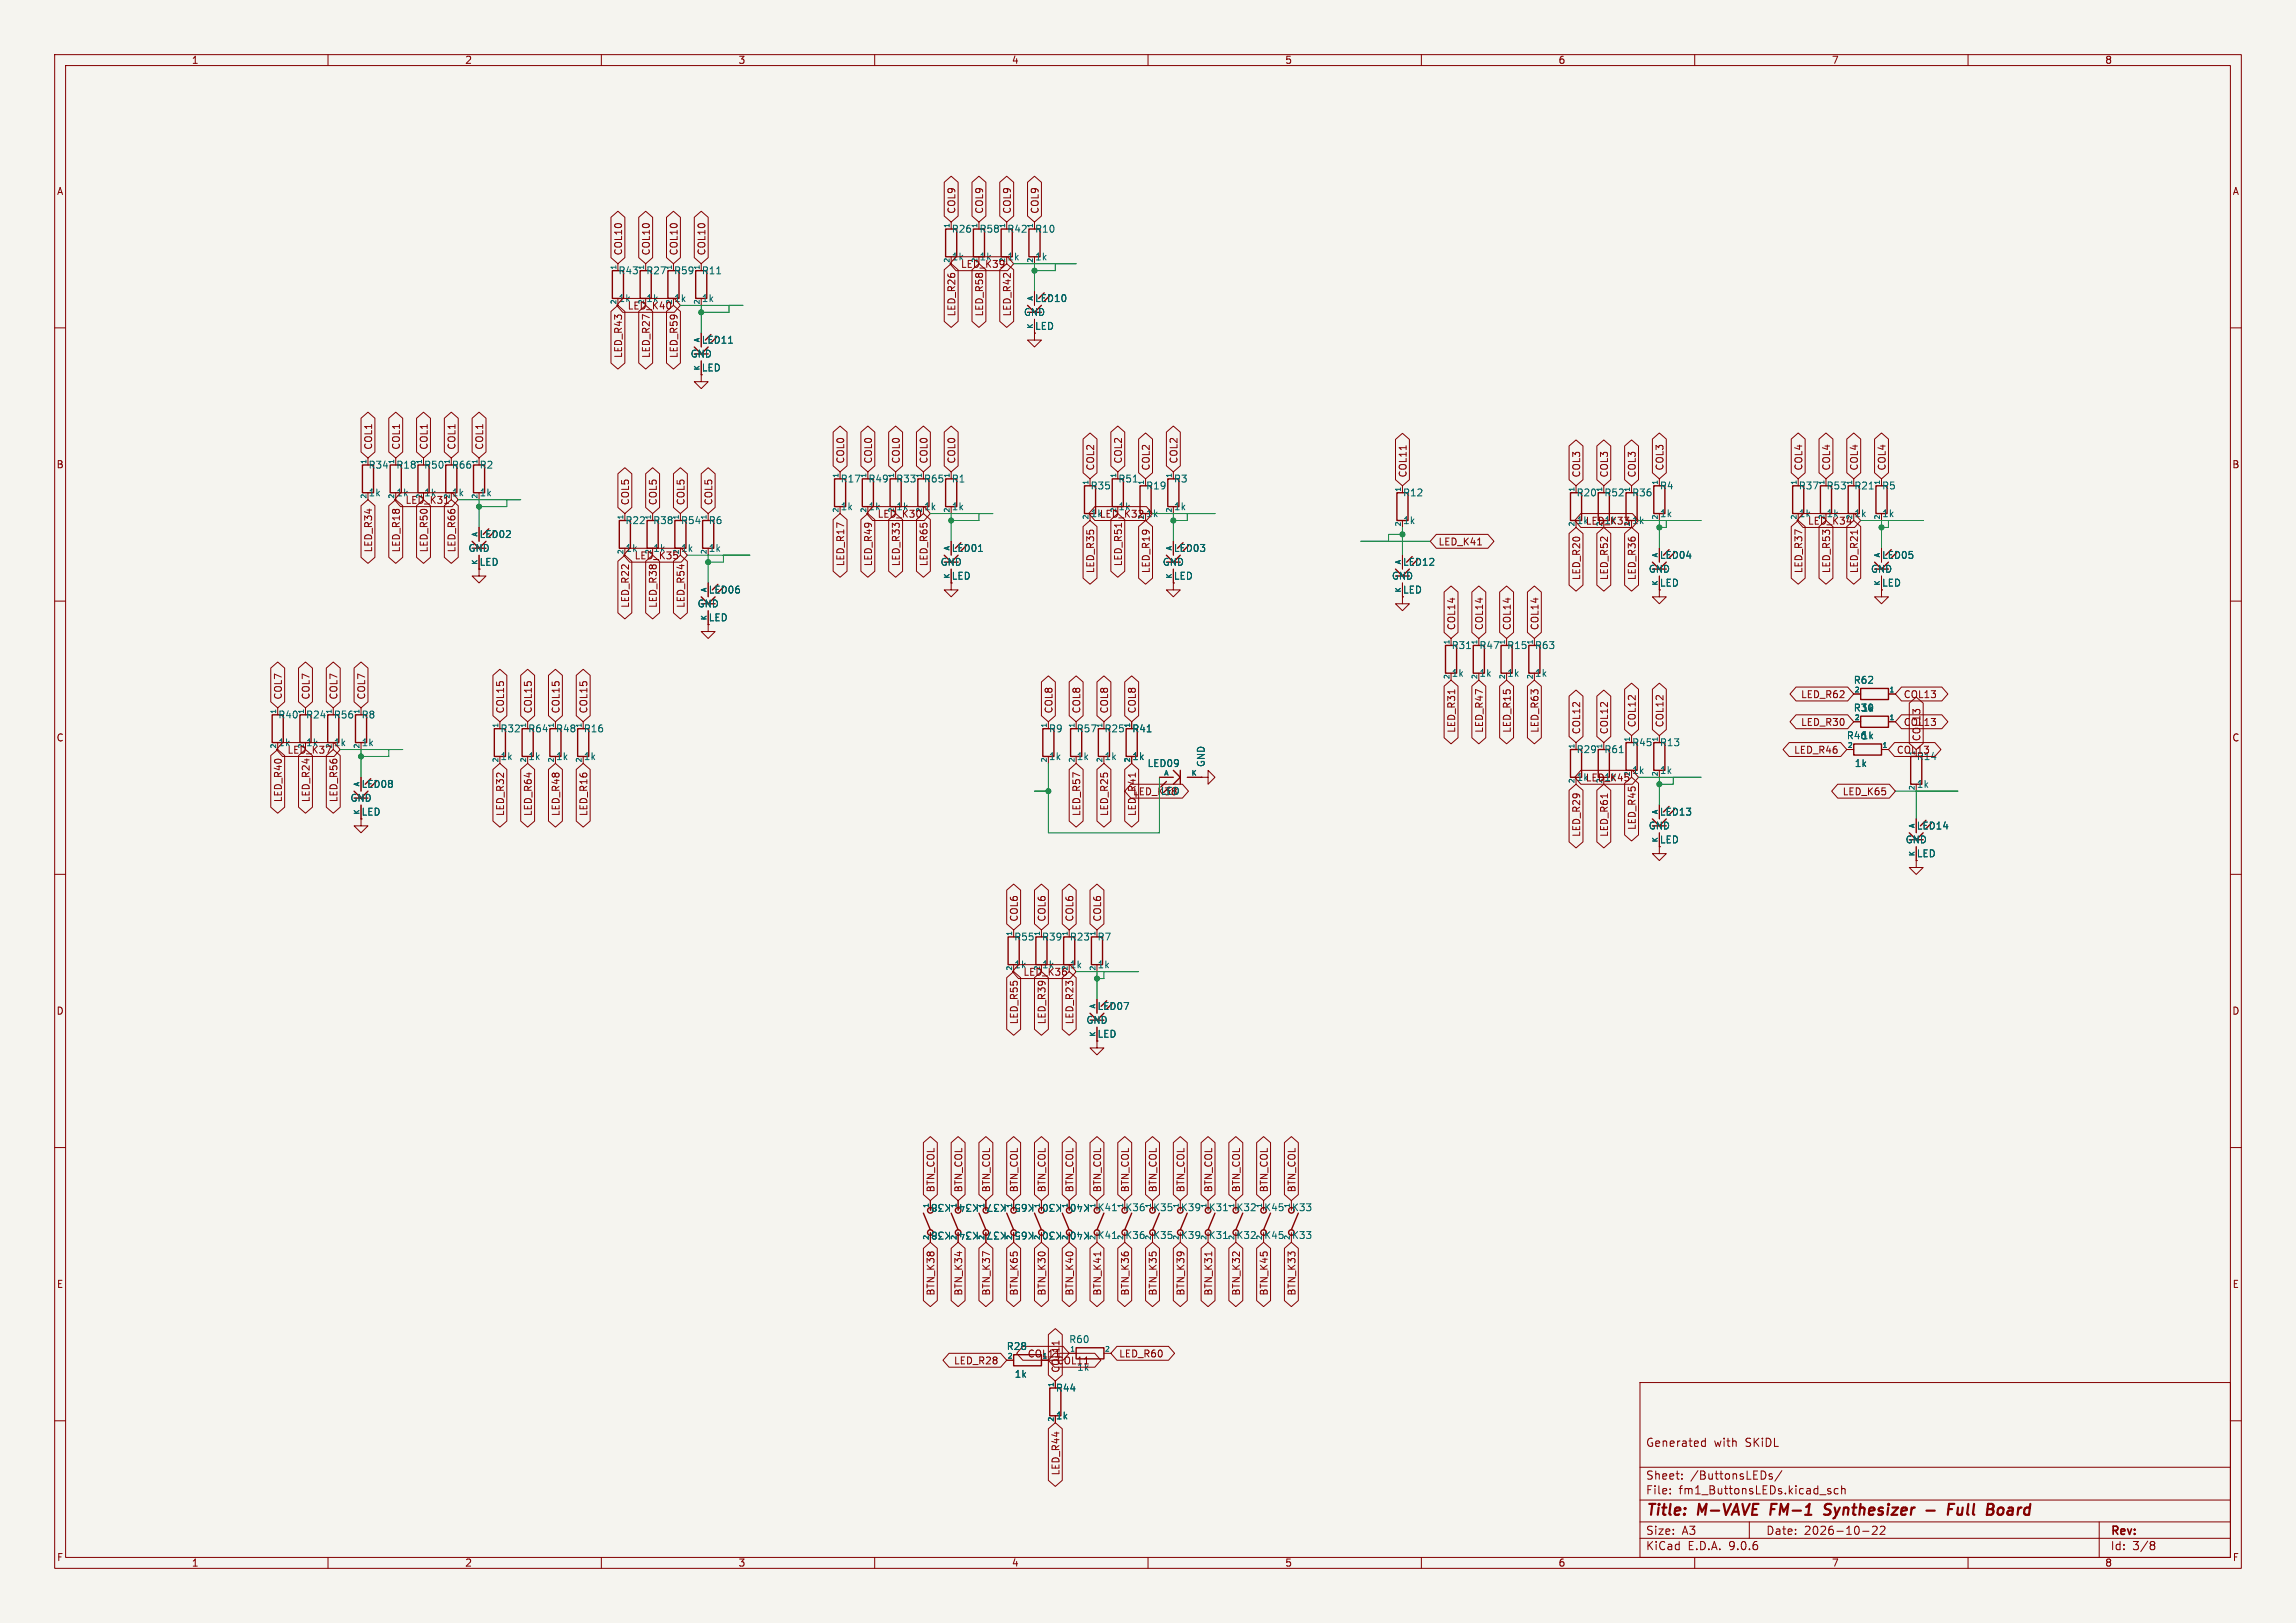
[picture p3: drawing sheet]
<svg xmlns="http://www.w3.org/2000/svg" width="420mm" height="297mm" viewBox="0 0 420 297" stroke-linecap="round" stroke-linejoin="round" font-family="sans-serif">
<defs><g id="words">
<g font-size="2.8" fill="#840000">
<text x="301" y="277.9">Title:</text>
<text x="310.6" y="277.9">M-VAVE</text>
<text x="324.7" y="277.9">FM-1</text>
<text x="335.4" y="277.9">Synthesizer</text>
<text x="359.6" y="277.9">Full</text>
<text x="367.5" y="277.9">Board</text>
</g>
<g font-size="2.1" fill="#840000">
<text x="301" y="265">Generated</text>
<text x="313.5" y="265">with</text>
<text x="319.3" y="265">SKiDL</text>
<text x="301" y="273.7">File:</text>
<text x="301" y="271">Sheet:</text>
<text x="307.1" y="273.7">fm1_ButtonsLEDs.kicad_sch</text>
<text x="309.2" y="271">/ButtonsLEDs/</text>
<text x="301" y="281.1">Size:</text>
<text x="307.6" y="281.1">A3</text>
<text x="323" y="281.1">Date:</text>
<text x="330" y="281.1">2026-10-22</text>
<text x="386" y="281.3">Rev:</text>
<text x="301" y="283.9">KiCad</text>
<text x="308.7" y="283.9">E.D.A.</text>
<text x="316.3" y="283.9">9.0.6</text>
<text x="386" y="283.9">Id:</text>
<text x="390.1" y="283.9">3/8</text>
</g>
<g font-size="1.8" fill="#840000">
<text x="35" y="11.9">1</text>
<text x="85" y="11.9">2</text>
<text x="135" y="11.9">3</text>
<text x="185" y="11.9">4</text>
<text x="235" y="11.9">5</text>
<text x="285" y="11.9">6</text>
<text x="335" y="11.9">7</text>
<text x="385" y="11.9">8</text>
<text x="10.3" y="35.9">A</text>
<text x="408.3" y="35.9">A</text>
<text x="174.9" y="39.2" transform="rotate(-90 174.9 39.2)">COL9</text>
<text x="180" y="39.2" transform="rotate(-90 180 39.2)">COL9</text>
<text x="185.1" y="39.2" transform="rotate(-90 185.1 39.2)">COL9</text>
<text x="190.2" y="39.2" transform="rotate(-90 190.2 39.2)">COL9</text>
<text x="114" y="46.8" transform="rotate(-90 114 46.8)">COL10</text>
<text x="119.1" y="46.8" transform="rotate(-90 119.1 46.8)">COL10</text>
<text x="124.1" y="46.8" transform="rotate(-90 124.1 46.8)">COL10</text>
<text x="129.2" y="46.8" transform="rotate(-90 129.2 46.8)">COL10</text>
<text x="179.1" y="47.9">1k</text>
<text x="175.7" y="49.2">LED_K39</text>
<text x="114.7" y="56.8">LED_K40</text>
<text x="118.1" y="55.5">1k</text>
<text x="174.9" y="58" transform="rotate(-90 174.9 58)">LED_R26</text>
<text x="180" y="58" transform="rotate(-90 180 58)">LED_R58</text>
<text x="185.1" y="58" transform="rotate(-90 185.1 58)">LED_R42</text>
<text x="114" y="65.6" transform="rotate(-90 114 65.6)">LED_R43</text>
<text x="119.1" y="65.6" transform="rotate(-90 119.1 65.6)">LED_R27</text>
<text x="124.1" y="65.6" transform="rotate(-90 124.1 65.6)">LED_R59</text>
<text x="189.2" y="60.6">LED</text>
<text x="128.3" y="68.2">LED</text>
<text x="68.3" y="82.4" transform="rotate(-90 68.3 82.4)">COL1</text>
<text x="73.3" y="82.4" transform="rotate(-90 73.3 82.4)">COL1</text>
<text x="78.4" y="82.4" transform="rotate(-90 78.4 82.4)">COL1</text>
<text x="83.5" y="82.4" transform="rotate(-90 83.5 82.4)">COL1</text>
<text x="88.6" y="82.4" transform="rotate(-90 88.6 82.4)">COL1</text>
<text x="10.3" y="85.9">B</text>
<text x="154.6" y="84.9" transform="rotate(-90 154.6 84.9)">COL0</text>
<text x="159.7" y="84.9" transform="rotate(-90 159.7 84.9)">COL0</text>
<text x="164.8" y="84.9" transform="rotate(-90 164.8 84.9)">COL0</text>
<text x="169.9" y="84.9" transform="rotate(-90 169.9 84.9)">COL0</text>
<text x="174.9" y="84.9" transform="rotate(-90 174.9 84.9)">COL0</text>
<text x="200.3" y="86.2" transform="rotate(-90 200.3 86.2)">COL2</text>
<text x="205.4" y="84.9" transform="rotate(-90 205.4 84.9)">COL2</text>
<text x="210.5" y="86.2" transform="rotate(-90 210.5 86.2)">COL2</text>
<text x="215.6" y="84.9" transform="rotate(-90 215.6 84.9)">COL2</text>
<text x="257.5" y="87.5" transform="rotate(-90 257.5 87.5)">COL11</text>
<text x="289.2" y="87.5" transform="rotate(-90 289.2 87.5)">COL3</text>
<text x="294.3" y="87.5" transform="rotate(-90 294.3 87.5)">COL3</text>
<text x="299.4" y="87.5" transform="rotate(-90 299.4 87.5)">COL3</text>
<text x="304.5" y="86.2" transform="rotate(-90 304.5 86.2)">COL3</text>
<text x="329.9" y="86.2" transform="rotate(-90 329.9 86.2)">COL4</text>
<text x="335" y="86.2" transform="rotate(-90 335 86.2)">COL4</text>
<text x="340" y="86.2" transform="rotate(-90 340 86.2)">COL4</text>
<text x="345.1" y="86.2" transform="rotate(-90 345.1 86.2)">COL4</text>
<text x="408.2" y="85.9">B</text>
<text x="74.1" y="92.4">LED_K31</text>
<text x="77.5" y="91">1k</text>
<text x="115.3" y="92.6" transform="rotate(-90 115.3 92.6)">COL5</text>
<text x="120.3" y="92.6" transform="rotate(-90 120.3 92.6)">COL5</text>
<text x="125.4" y="92.6" transform="rotate(-90 125.4 92.6)">COL5</text>
<text x="130.5" y="92.6" transform="rotate(-90 130.5 92.6)">COL5</text>
<text x="160.4" y="94.9">LED_K30</text>
<text x="163.8" y="93.6">1k</text>
<text x="199.4" y="94.8">1kLED_K32</text>
<text x="204.5" y="93.6">1k</text>
<text x="334" y="94.8">1k</text>
<text x="68.3" y="101.2" transform="rotate(-90 68.3 101.2)">LED_R34</text>
<text x="73.3" y="101.2" transform="rotate(-90 73.3 101.2)">LED_R18</text>
<text x="78.4" y="101.2" transform="rotate(-90 78.4 101.2)">LED_R50</text>
<text x="83.5" y="101.2" transform="rotate(-90 83.5 101.2)">LED_R66</text>
<text x="119.4" y="101.2">1k</text>
<text x="263" y="100">LED_K41</text>
<text x="288.3" y="96.1">1kLED_K33</text>
<text x="293.4" y="96.1">1k</text>
<text x="330.6" y="96.2">LED_K34</text>
<text x="87.6" y="103.7">LED</text>
<text x="116" y="102.6">LED_K35</text>
<text x="154.6" y="103.7" transform="rotate(-90 154.6 103.7)">LED_R17</text>
<text x="159.7" y="103.7" transform="rotate(-90 159.7 103.7)">LED_R49</text>
<text x="164.8" y="103.7" transform="rotate(-90 164.8 103.7)">LED_R33</text>
<text x="169.9" y="103.7" transform="rotate(-90 169.9 103.7)">LED_R65</text>
<text x="174" y="106.3">LED</text>
<text x="200.3" y="105" transform="rotate(-90 200.3 105)">LED_R35</text>
<text x="205.4" y="103.7" transform="rotate(-90 205.4 103.7)">LED_R51</text>
<text x="210.5" y="105" transform="rotate(-90 210.5 105)">LED_R19</text>
<text x="214.6" y="106.3">LED</text>
<text x="289.2" y="106.3" transform="rotate(-90 289.2 106.3)">LED_R20</text>
<text x="294.3" y="106.3" transform="rotate(-90 294.3 106.3)">LED_R52</text>
<text x="299.4" y="106.3" transform="rotate(-90 299.4 106.3)">LED_R36</text>
<text x="303.5" y="107.5">LED</text>
<text x="329.9" y="105" transform="rotate(-90 329.9 105)">LED_R37</text>
<text x="335" y="105" transform="rotate(-90 335 105)">LED_R53</text>
<text x="340" y="105" transform="rotate(-90 340 105)">LED_R21</text>
<text x="344.2" y="107.5">LED</text>
<text x="115.3" y="111.3" transform="rotate(-90 115.3 111.3)">LED_R22</text>
<text x="120.3" y="111.3" transform="rotate(-90 120.3 111.3)">LED_R38</text>
<text x="125.4" y="111.3" transform="rotate(-90 125.4 111.3)">LED_R54</text>
<text x="129.5" y="113.9">LED</text>
<text x="256.5" y="108.8">LED</text>
<text x="266.4" y="115.4" transform="rotate(-90 266.4 115.4)">COL14</text>
<text x="271.5" y="115.4" transform="rotate(-90 271.5 115.4)">COL14</text>
<text x="276.5" y="115.4" transform="rotate(-90 276.5 115.4)">COL14</text>
<text x="281.6" y="115.4" transform="rotate(-90 281.6 115.4)">COL14</text>
<text x="51.8" y="128.1" transform="rotate(-90 51.8 128.1)">COL7</text>
<text x="56.8" y="128.1" transform="rotate(-90 56.8 128.1)">COL7</text>
<text x="61.9" y="128.1" transform="rotate(-90 61.9 128.1)">COL7</text>
<text x="67" y="128.1" transform="rotate(-90 67 128.1)">COL7</text>
<text x="92.4" y="130.7" transform="rotate(-90 92.4 130.7)">COL15</text>
<text x="97.5" y="130.7" transform="rotate(-90 97.5 130.7)">COL15</text>
<text x="102.6" y="130.7" transform="rotate(-90 102.6 130.7)">COL15</text>
<text x="107.6" y="130.7" transform="rotate(-90 107.6 130.7)">COL15</text>
<text x="192.7" y="130.7" transform="rotate(-90 192.7 130.7)">COL8</text>
<text x="197.8" y="130.7" transform="rotate(-90 197.8 130.7)">COL8</text>
<text x="202.9" y="130.7" transform="rotate(-90 202.9 130.7)">COL8</text>
<text x="208" y="130.7" transform="rotate(-90 208 130.7)">COL8</text>
<text x="329.4" y="128">LED_R62</text>
<text x="348.1" y="128">COL13</text>
<text x="10.3" y="135.9">C</text>
<text x="55.9" y="136.8">1k</text>
<text x="266.4" y="134.2" transform="rotate(-90 266.4 134.2)">LED_R31</text>
<text x="271.5" y="134.2" transform="rotate(-90 271.5 134.2)">LED_R47</text>
<text x="276.5" y="134.2" transform="rotate(-90 276.5 134.2)">LED_R15</text>
<text x="281.6" y="134.2" transform="rotate(-90 281.6 134.2)">LED_R63</text>
<text x="289.2" y="134.5" transform="rotate(-90 289.2 134.5)">COL12</text>
<text x="294.3" y="134.5" transform="rotate(-90 294.3 134.5)">COL12</text>
<text x="299.4" y="133.2" transform="rotate(-90 299.4 133.2)">COL12</text>
<text x="304.5" y="133.2" transform="rotate(-90 304.5 133.2)">COL12</text>
<text x="329.4" y="133">LED_R30</text>
<text x="348.1" y="133">COL13</text>
<text x="351.5" y="135.7" transform="rotate(-90 351.5 135.7)">COL13</text>
<text x="408.2" y="135.9">C</text>
<text x="52.5" y="138.1">LED_K37</text>
<text x="207" y="139.3">1k</text>
<text x="288.3" y="143.1">1kLED_K45</text>
<text x="293.4" y="143.1">1k</text>
<text x="328.1" y="138.1">LED_R46</text>
<text x="346.9" y="138.1">COL13</text>
<text x="350.5" y="139.3">R14</text>
<text x="51.8" y="146.9" transform="rotate(-90 51.8 146.9)">LED_R40</text>
<text x="56.8" y="146.9" transform="rotate(-90 56.8 146.9)">LED_R24</text>
<text x="61.9" y="146.9" transform="rotate(-90 61.9 146.9)">LED_R56</text>
<text x="66" y="149.5">LED</text>
<text x="92.4" y="149.4" transform="rotate(-90 92.4 149.4)">LED_R32</text>
<text x="97.5" y="149.4" transform="rotate(-90 97.5 149.4)">LED_R64</text>
<text x="102.6" y="149.4" transform="rotate(-90 102.6 149.4)">LED_R48</text>
<text x="107.6" y="149.4" transform="rotate(-90 107.6 149.4)">LED_R16</text>
<text x="197.8" y="149.4" transform="rotate(-90 197.8 149.4)">LED_R57</text>
<text x="202.9" y="149.4" transform="rotate(-90 202.9 149.4)">LED_R25</text>
<text x="207.2" y="145.7">LED_K38</text>
<text x="208" y="149.4" transform="rotate(-90 208 149.4)">LED_R41</text>
<text x="337" y="145.7">LED_K65</text>
<text x="289.2" y="153.2" transform="rotate(-90 289.2 153.2)">LED_R29</text>
<text x="294.3" y="153.2" transform="rotate(-90 294.3 153.2)">LED_R61</text>
<text x="299.4" y="152" transform="rotate(-90 299.4 152)">LED_R45</text>
<text x="303.5" y="154.5">LED</text>
<text x="350.5" y="157.1">LED</text>
<text x="186.4" y="168.8" transform="rotate(-90 186.4 168.8)">COL6</text>
<text x="191.5" y="168.8" transform="rotate(-90 191.5 168.8)">COL6</text>
<text x="196.5" y="168.8" transform="rotate(-90 196.5 168.8)">COL6</text>
<text x="201.6" y="168.8" transform="rotate(-90 201.6 168.8)">COL6</text>
<text x="187.1" y="178.8">LED_K36</text>
<text x="190.5" y="177.4">1k</text>
<text x="10.3" y="185.9">D</text>
<text x="408.2" y="185.9">D</text>
<text x="186.4" y="187.5" transform="rotate(-90 186.4 187.5)">LED_R55</text>
<text x="191.5" y="187.5" transform="rotate(-90 191.5 187.5)">LED_R39</text>
<text x="196.5" y="187.5" transform="rotate(-90 196.5 187.5)">LED_R23</text>
<text x="200.7" y="190.1">LED</text>
<text x="171.1" y="218.3" transform="rotate(-90 171.1 218.3)">BTN_COL</text>
<text x="176.2" y="218.3" transform="rotate(-90 176.2 218.3)">BTN_COL</text>
<text x="181.3" y="218.3" transform="rotate(-90 181.3 218.3)">BTN_COL</text>
<text x="186.4" y="218.3" transform="rotate(-90 186.4 218.3)">BTN_COL</text>
<text x="191.5" y="218.3" transform="rotate(-90 191.5 218.3)">BTN_COL</text>
<text x="196.5" y="218.3" transform="rotate(-90 196.5 218.3)">BTN_COL</text>
<text x="201.6" y="218.3" transform="rotate(-90 201.6 218.3)">BTN_COL</text>
<text x="206.7" y="218.3" transform="rotate(-90 206.7 218.3)">BTN_COL</text>
<text x="211.8" y="218.3" transform="rotate(-90 211.8 218.3)">BTN_COL</text>
<text x="216.9" y="218.3" transform="rotate(-90 216.9 218.3)">BTN_COL</text>
<text x="221.9" y="218.3" transform="rotate(-90 221.9 218.3)">BTN_COL</text>
<text x="227" y="218.3" transform="rotate(-90 227 218.3)">BTN_COL</text>
<text x="232.1" y="218.3" transform="rotate(-90 232.1 218.3)">BTN_COL</text>
<text x="237.2" y="218.3" transform="rotate(-90 237.2 218.3)">BTN_COL</text>
<text x="10.3" y="235.9">E</text>
<text x="171.1" y="237.2" transform="rotate(-90 171.1 237.2)">BTN_K38</text>
<text x="176.2" y="237.2" transform="rotate(-90 176.2 237.2)">BTN_K34</text>
<text x="181.3" y="237.2" transform="rotate(-90 181.3 237.2)">BTN_K37</text>
<text x="186.4" y="237.2" transform="rotate(-90 186.4 237.2)">BTN_K65</text>
<text x="191.5" y="237.2" transform="rotate(-90 191.5 237.2)">BTN_K30</text>
<text x="196.5" y="237.2" transform="rotate(-90 196.5 237.2)">BTN_K40</text>
<text x="201.6" y="237.2" transform="rotate(-90 201.6 237.2)">BTN_K41</text>
<text x="206.7" y="237.2" transform="rotate(-90 206.7 237.2)">BTN_K36</text>
<text x="211.8" y="237.2" transform="rotate(-90 211.8 237.2)">BTN_K35</text>
<text x="216.9" y="237.2" transform="rotate(-90 216.9 237.2)">BTN_K39</text>
<text x="221.9" y="237.2" transform="rotate(-90 221.9 237.2)">BTN_K31</text>
<text x="227" y="237.2" transform="rotate(-90 227 237.2)">BTN_K32</text>
<text x="232.1" y="237.2" transform="rotate(-90 232.1 237.2)">BTN_K45</text>
<text x="237.2" y="237.2" transform="rotate(-90 237.2 237.2)">BTN_K33</text>
<text x="408.3" y="235.9">E</text>
<text x="174.4" y="249.9">LED_R28</text>
<text x="187.9" y="248.6">COL11</text>
<text x="194" y="251.3" transform="rotate(-90 194 251.3)">COL11</text>
<text x="196.9" y="251.1">1k</text>
<text x="204.6" y="248.6">LED_R60</text>
<text x="193" y="259.9">1k</text>
<text x="194" y="270.1" transform="rotate(-90 194 270.1)">LED_R44</text>
<text x="10.3" y="285.9">F</text>
<text x="35" y="286.9">1</text>
<text x="85" y="286.9">2</text>
<text x="135" y="286.9">3</text>
<text x="185" y="286.9">4</text>
<text x="235" y="286.9">5</text>
<text x="285" y="286.9">6</text>
<text x="335" y="286.9">7</text>
<text x="385" y="286.9">8</text>
<text x="408.3" y="285.9">F</text>
</g>
<g font-size="1.8" fill="#006464">
<text x="174" y="42.8">R26</text>
<text x="174" y="47.9">1k</text>
<text x="179.1" y="42.8">R58</text>
<text x="184.2" y="42.8">R42</text>
<text x="184.2" y="47.9">1k</text>
<text x="189.2" y="42.8">R10</text>
<text x="189.2" y="47.9">1k</text>
<text x="113" y="50.4">R43</text>
<text x="118.1" y="50.4">R27</text>
<text x="123.2" y="50.4">R59</text>
<text x="128.3" y="50.4">R11</text>
<text x="113" y="55.5">1k</text>
<text x="123.2" y="55.5">1k</text>
<text x="128.3" y="55.5">1k</text>
<text x="187.2" y="58">GND</text>
<text x="189.2" y="55.5">LED10</text>
<text x="126.2" y="65.6">GND</text>
<text x="128.3" y="63.1">LED11</text>
<text x="67.3" y="86">R34</text>
<text x="72.4" y="86">R18</text>
<text x="77.5" y="86">R50</text>
<text x="82.6" y="86">R66</text>
<text x="87.6" y="86">R2</text>
<text x="153.7" y="88.5">R17</text>
<text x="158.8" y="88.5">R49</text>
<text x="163.8" y="88.5">R33</text>
<text x="168.9" y="88.5">R65</text>
<text x="174" y="88.5">R1</text>
<text x="199.4" y="89.8">R35</text>
<text x="204.5" y="88.5">R51</text>
<text x="209.6" y="89.8">R19</text>
<text x="214.6" y="88.5">R3</text>
<text x="303.5" y="89.8">R4</text>
<text x="328.9" y="89.8">R37</text>
<text x="334" y="89.8">R53</text>
<text x="339.1" y="89.8">R21</text>
<text x="344.2" y="89.8">R5</text>
<text x="67.3" y="91">1k</text>
<text x="72.4" y="91">1k</text>
<text x="82.6" y="91">1k</text>
<text x="87.6" y="91">1k</text>
<text x="153.7" y="93.6">1k</text>
<text x="158.8" y="93.6">1k</text>
<text x="168.9" y="93.6">1k</text>
<text x="174" y="93.6">1k</text>
<text x="209.6" y="94.8">1k</text>
<text x="214.6" y="93.6">1k</text>
<text x="256.5" y="91">R12</text>
<text x="288.3" y="91">R20</text>
<text x="293.4" y="91">R52</text>
<text x="298.5" y="91">R36</text>
<text x="303.5" y="94.8">1k</text>
<text x="328.9" y="94.8">1k</text>
<text x="339.1" y="94.8">1k</text>
<text x="344.2" y="94.8">1k</text>
<text x="85.6" y="101.2">GND</text>
<text x="87.6" y="98.7">LED02</text>
<text x="114.3" y="96.1">R22</text>
<text x="114.3" y="101.2">1k</text>
<text x="119.4" y="96.1">R38</text>
<text x="124.5" y="96.1">R54</text>
<text x="124.5" y="101.2">1k</text>
<text x="129.5" y="96.1">R6</text>
<text x="129.5" y="101.2">1k</text>
<text x="174" y="101.2">LED01</text>
<text x="214.6" y="101.2">LED03</text>
<text x="256.5" y="96.1">1k</text>
<text x="298.5" y="96.1">1k</text>
<text x="172" y="103.7">GND</text>
<text x="212.6" y="103.7">GND</text>
<text x="254.5" y="106.3">GND</text>
<text x="256.5" y="103.7">LED12</text>
<text x="301.5" y="105">GND</text>
<text x="303.5" y="102.5">LED04</text>
<text x="342.1" y="105">GND</text>
<text x="344.2" y="102.5">LED05</text>
<text x="127.5" y="111.4">GND</text>
<text x="129.5" y="108.8">LED06</text>
<text x="265.4" y="119">R31</text>
<text x="270.5" y="119">R47</text>
<text x="275.6" y="119">R15</text>
<text x="280.7" y="119">R63</text>
<text x="265.4" y="124.1">1k</text>
<text x="270.5" y="124.1">1k</text>
<text x="275.6" y="124.1">1k</text>
<text x="280.7" y="124.1">1k</text>
<text x="339" y="125.3">R62</text>
<text x="50.8" y="131.7">R40</text>
<text x="55.9" y="131.7">R24</text>
<text x="61" y="131.7">R56</text>
<text x="66" y="131.7">R8</text>
<text x="339" y="130.4">R30</text>
<text x="340.4" y="130.4">1k</text>
<text x="50.8" y="136.8">1k</text>
<text x="61" y="136.8">1k</text>
<text x="66" y="136.8">1k</text>
<text x="91.4" y="134.2">R32</text>
<text x="96.5" y="134.2">R64</text>
<text x="101.6" y="134.2">R48</text>
<text x="106.7" y="134.2">R16</text>
<text x="191.8" y="134.2">R9</text>
<text x="196.9" y="134.2">R57</text>
<text x="201.9" y="134.2">R25</text>
<text x="207" y="134.2">R41</text>
<text x="298.5" y="136.8">R45</text>
<text x="303.5" y="136.8">R13</text>
<text x="337.7" y="135.5">R461k</text>
<text x="91.4" y="139.3">1k</text>
<text x="96.5" y="139.3">1k</text>
<text x="101.6" y="139.3">1k</text>
<text x="106.7" y="139.3">1k</text>
<text x="191.8" y="139.3">1k</text>
<text x="196.9" y="139.3">1k</text>
<text x="201.9" y="139.3">1k</text>
<text x="209.8" y="140.6">LED09</text>
<text x="220.6" y="140.5" transform="rotate(-90 220.6 140.5)">GND</text>
<text x="288.3" y="138">R29</text>
<text x="293.4" y="138">R61</text>
<text x="298.5" y="141.8">1k</text>
<text x="303.5" y="141.8">1k</text>
<text x="339.2" y="140.6">1k</text>
<text x="64" y="146.9">GND</text>
<text x="66" y="144.4">LED08</text>
<text x="212.2" y="145.6">LED</text>
<text x="303.5" y="149.5">LED13</text>
<text x="350.5" y="144.4">1k</text>
<text x="301.5" y="152">GND</text>
<text x="348.5" y="154.5">GND</text>
<text x="350.5" y="152">LED14</text>
<text x="185.4" y="172.3">R55</text>
<text x="190.5" y="172.3">R39</text>
<text x="195.6" y="172.3">R23</text>
<text x="200.7" y="172.3">R7</text>
<text x="185.4" y="177.4">1k</text>
<text x="195.6" y="177.4">1k</text>
<text x="200.7" y="177.4">1k</text>
<text x="200.7" y="185">LED07</text>
<text x="198.6" y="187.6">GND</text>
<text x="174.1" y="220.1" transform="rotate(-180 174.1 220.1)">K38</text>
<text x="179.2" y="220.1" transform="rotate(-180 179.2 220.1)">K34</text>
<text x="184.2" y="220.1" transform="rotate(-180 184.2 220.1)">K37</text>
<text x="189.3" y="220.1" transform="rotate(-180 189.3 220.1)">K65</text>
<text x="194.4" y="220.1" transform="rotate(-180 194.4 220.1)">K30</text>
<text x="199.5" y="220.1" transform="rotate(-180 199.5 220.1)">K40</text>
<text x="200.7" y="221.8">K41</text>
<text x="205.7" y="221.8">K36</text>
<text x="210.8" y="221.8">K35</text>
<text x="215.9" y="221.8">K39</text>
<text x="221" y="221.8">K31</text>
<text x="226.1" y="221.8">K32</text>
<text x="231.1" y="221.8">K45</text>
<text x="236.2" y="221.8">K33</text>
<text x="174.1" y="225.2" transform="rotate(-180 174.1 225.2)">K38</text>
<text x="179.2" y="225.2" transform="rotate(-180 179.2 225.2)">K34</text>
<text x="184.2" y="225.2" transform="rotate(-180 184.2 225.2)">K37</text>
<text x="189.3" y="225.2" transform="rotate(-180 189.3 225.2)">K65</text>
<text x="194.4" y="225.2" transform="rotate(-180 194.4 225.2)">K30</text>
<text x="199.5" y="225.2" transform="rotate(-180 199.5 225.2)">K40</text>
<text x="200.7" y="226.9">K41</text>
<text x="205.7" y="226.9">K36</text>
<text x="210.8" y="226.9">K35</text>
<text x="215.9" y="226.9">K39</text>
<text x="221" y="226.9">K31</text>
<text x="226.1" y="226.9">K32</text>
<text x="231.1" y="226.9">K45</text>
<text x="236.2" y="226.9">K33</text>
<text x="195.5" y="246">R60</text>
<text x="184.1" y="247.2">R28</text>
<text x="185.5" y="252.3">1k</text>
<text x="193" y="254.9">R44</text>
</g>
<g font-size="1.2" fill="#006464">
<text x="173.7" y="41.8" transform="rotate(-90 173.7 41.8)">1</text>
<text x="178.8" y="41.8" transform="rotate(-90 178.8 41.8)">1</text>
<text x="183.9" y="41.8" transform="rotate(-90 183.9 41.8)">1</text>
<text x="189" y="41.8" transform="rotate(-90 189 41.8)">1</text>
<text x="112.8" y="49.5" transform="rotate(-90 112.8 49.5)">1</text>
<text x="117.9" y="49.5" transform="rotate(-90 117.9 49.5)">1</text>
<text x="122.9" y="49.5" transform="rotate(-90 122.9 49.5)">1</text>
<text x="128" y="49.5" transform="rotate(-90 128 49.5)">1</text>
<text x="173.7" y="48.2" transform="rotate(-90 173.7 48.2)">2</text>
<text x="189" y="48.2" transform="rotate(-90 189 48.2)">2</text>
<text x="112.8" y="55.8" transform="rotate(-90 112.8 55.8)">2</text>
<text x="128" y="55.8" transform="rotate(-90 128 55.8)">2</text>
<text x="189" y="55.1" transform="rotate(-90 189 55.1)">A</text>
<text x="128" y="62.8" transform="rotate(-90 128 62.8)">A</text>
<text x="189" y="60.3" transform="rotate(-90 189 60.3)">K</text>
<text x="128" y="67.9" transform="rotate(-90 128 67.9)">K</text>
<text x="67.1" y="85" transform="rotate(-90 67.1 85)">1</text>
<text x="72.1" y="85" transform="rotate(-90 72.1 85)">1</text>
<text x="77.2" y="85" transform="rotate(-90 77.2 85)">1</text>
<text x="82.3" y="85" transform="rotate(-90 82.3 85)">1</text>
<text x="87.4" y="85" transform="rotate(-90 87.4 85)">1</text>
<text x="153.4" y="87.6" transform="rotate(-90 153.4 87.6)">1</text>
<text x="158.5" y="87.6" transform="rotate(-90 158.5 87.6)">1</text>
<text x="163.6" y="87.6" transform="rotate(-90 163.6 87.6)">1</text>
<text x="168.7" y="87.6" transform="rotate(-90 168.7 87.6)">1</text>
<text x="173.7" y="87.6" transform="rotate(-90 173.7 87.6)">1</text>
<text x="199.1" y="88.8" transform="rotate(-90 199.1 88.8)">1</text>
<text x="204.2" y="87.6" transform="rotate(-90 204.2 87.6)">1</text>
<text x="209.3" y="88.8" transform="rotate(-90 209.3 88.8)">1</text>
<text x="214.4" y="87.6" transform="rotate(-90 214.4 87.6)">1</text>
<text x="303.3" y="88.8" transform="rotate(-90 303.3 88.8)">1</text>
<text x="328.7" y="88.8" transform="rotate(-90 328.7 88.8)">1</text>
<text x="333.8" y="88.8" transform="rotate(-90 333.8 88.8)">1</text>
<text x="338.8" y="88.8" transform="rotate(-90 338.8 88.8)">1</text>
<text x="343.9" y="88.8" transform="rotate(-90 343.9 88.8)">1</text>
<text x="67.1" y="91.4" transform="rotate(-90 67.1 91.4)">2</text>
<text x="72.1" y="91.4" transform="rotate(-90 72.1 91.4)">2</text>
<text x="87.4" y="91.4" transform="rotate(-90 87.4 91.4)">2</text>
<text x="114" y="95.2" transform="rotate(-90 114 95.2)">1</text>
<text x="119.1" y="95.2" transform="rotate(-90 119.1 95.2)">1</text>
<text x="124.2" y="95.2" transform="rotate(-90 124.2 95.2)">1</text>
<text x="129.3" y="95.2" transform="rotate(-90 129.3 95.2)">1</text>
<text x="153.4" y="93.9" transform="rotate(-90 153.4 93.9)">2</text>
<text x="158.5" y="93.9" transform="rotate(-90 158.5 93.9)">2</text>
<text x="173.7" y="93.9" transform="rotate(-90 173.7 93.9)">2</text>
<text x="199.1" y="95.2" transform="rotate(-90 199.1 95.2)">2</text>
<text x="214.4" y="93.9" transform="rotate(-90 214.4 93.9)">2</text>
<text x="256.3" y="90.1" transform="rotate(-90 256.3 90.1)">1</text>
<text x="288" y="90.1" transform="rotate(-90 288 90.1)">1</text>
<text x="293.1" y="90.1" transform="rotate(-90 293.1 90.1)">1</text>
<text x="298.2" y="90.1" transform="rotate(-90 298.2 90.1)">1</text>
<text x="303.3" y="95.2" transform="rotate(-90 303.3 95.2)">2</text>
<text x="328.7" y="95.2" transform="rotate(-90 328.7 95.2)">2</text>
<text x="343.9" y="95.2" transform="rotate(-90 343.9 95.2)">2</text>
<text x="87.4" y="98.3" transform="rotate(-90 87.4 98.3)">A</text>
<text x="114" y="101.5" transform="rotate(-90 114 101.5)">2</text>
<text x="129.3" y="101.5" transform="rotate(-90 129.3 101.5)">2</text>
<text x="173.7" y="100.9" transform="rotate(-90 173.7 100.9)">A</text>
<text x="214.4" y="100.9" transform="rotate(-90 214.4 100.9)">A</text>
<text x="256.3" y="96.4" transform="rotate(-90 256.3 96.4)">2</text>
<text x="288" y="96.4" transform="rotate(-90 288 96.4)">2</text>
<text x="87.4" y="103.5" transform="rotate(-90 87.4 103.5)">K</text>
<text x="173.7" y="106" transform="rotate(-90 173.7 106)">K</text>
<text x="214.4" y="106" transform="rotate(-90 214.4 106)">K</text>
<text x="256.3" y="103.4" transform="rotate(-90 256.3 103.4)">A</text>
<text x="303.3" y="107.3" transform="rotate(-90 303.3 107.3)">K</text>
<text x="303.3" y="102.1" transform="rotate(-90 303.3 102.1)">A</text>
<text x="343.9" y="107.3" transform="rotate(-90 343.9 107.3)">K</text>
<text x="343.9" y="102.1" transform="rotate(-90 343.9 102.1)">A</text>
<text x="129.3" y="113.6" transform="rotate(-90 129.3 113.6)">K</text>
<text x="129.3" y="108.5" transform="rotate(-90 129.3 108.5)">A</text>
<text x="256.3" y="108.5" transform="rotate(-90 256.3 108.5)">K</text>
<text x="265.2" y="118" transform="rotate(-90 265.2 118)">1</text>
<text x="270.3" y="118" transform="rotate(-90 270.3 118)">1</text>
<text x="275.3" y="118" transform="rotate(-90 275.3 118)">1</text>
<text x="280.4" y="118" transform="rotate(-90 280.4 118)">1</text>
<text x="265.2" y="124.4" transform="rotate(-90 265.2 124.4)">2</text>
<text x="270.3" y="124.4" transform="rotate(-90 270.3 124.4)">2</text>
<text x="275.3" y="124.4" transform="rotate(-90 275.3 124.4)">2</text>
<text x="280.4" y="124.4" transform="rotate(-90 280.4 124.4)">2</text>
<text x="50.5" y="130.7" transform="rotate(-90 50.5 130.7)">1</text>
<text x="55.6" y="130.7" transform="rotate(-90 55.6 130.7)">1</text>
<text x="60.7" y="130.7" transform="rotate(-90 60.7 130.7)">1</text>
<text x="65.8" y="130.7" transform="rotate(-90 65.8 130.7)">1</text>
<text x="339.2" y="126.7">2</text>
<text x="339.2" y="131.8">2</text>
<text x="345.5" y="126.7">1</text>
<text x="345.5" y="131.8">1</text>
<text x="50.5" y="137.1" transform="rotate(-90 50.5 137.1)">2</text>
<text x="65.8" y="137.1" transform="rotate(-90 65.8 137.1)">2</text>
<text x="91.2" y="133.3" transform="rotate(-90 91.2 133.3)">1</text>
<text x="96.3" y="133.3" transform="rotate(-90 96.3 133.3)">1</text>
<text x="101.3" y="133.3" transform="rotate(-90 101.3 133.3)">1</text>
<text x="106.4" y="133.3" transform="rotate(-90 106.4 133.3)">1</text>
<text x="191.5" y="133.3" transform="rotate(-90 191.5 133.3)">1</text>
<text x="196.6" y="133.3" transform="rotate(-90 196.6 133.3)">1</text>
<text x="201.7" y="133.3" transform="rotate(-90 201.7 133.3)">1</text>
<text x="206.8" y="133.3" transform="rotate(-90 206.8 133.3)">1</text>
<text x="288" y="137.1" transform="rotate(-90 288 137.1)">1</text>
<text x="293.1" y="137.1" transform="rotate(-90 293.1 137.1)">1</text>
<text x="298.2" y="135.8" transform="rotate(-90 298.2 135.8)">1</text>
<text x="303.3" y="135.8" transform="rotate(-90 303.3 135.8)">1</text>
<text x="337.9" y="136.9">2</text>
<text x="344.2" y="136.9">1</text>
<text x="91.2" y="139.6" transform="rotate(-90 91.2 139.6)">2</text>
<text x="96.3" y="139.6" transform="rotate(-90 96.3 139.6)">2</text>
<text x="101.3" y="139.6" transform="rotate(-90 101.3 139.6)">2</text>
<text x="106.4" y="139.6" transform="rotate(-90 106.4 139.6)">2</text>
<text x="191.5" y="139.6" transform="rotate(-90 191.5 139.6)">2</text>
<text x="196.6" y="139.6" transform="rotate(-90 196.6 139.6)">2</text>
<text x="201.7" y="139.6" transform="rotate(-90 201.7 139.6)">2</text>
<text x="206.8" y="139.6" transform="rotate(-90 206.8 139.6)">2</text>
<text x="212.8" y="142">A</text>
<text x="217.9" y="142">K</text>
<text x="288" y="143.4" transform="rotate(-90 288 143.4)">2</text>
<text x="303.3" y="142.2" transform="rotate(-90 303.3 142.2)">2</text>
<text x="65.8" y="149.2" transform="rotate(-90 65.8 149.2)">K</text>
<text x="65.8" y="144" transform="rotate(-90 65.8 144)">A</text>
<text x="303.3" y="149.1" transform="rotate(-90 303.3 149.1)">A</text>
<text x="350.3" y="144.7" transform="rotate(-90 350.3 144.7)">2</text>
<text x="303.3" y="154.3" transform="rotate(-90 303.3 154.3)">K</text>
<text x="350.3" y="151.7" transform="rotate(-90 350.3 151.7)">A</text>
<text x="350.3" y="156.8" transform="rotate(-90 350.3 156.8)">K</text>
<text x="185.2" y="171.4" transform="rotate(-90 185.2 171.4)">1</text>
<text x="190.2" y="171.4" transform="rotate(-90 190.2 171.4)">1</text>
<text x="195.3" y="171.4" transform="rotate(-90 195.3 171.4)">1</text>
<text x="200.4" y="171.4" transform="rotate(-90 200.4 171.4)">1</text>
<text x="185.2" y="177.7" transform="rotate(-90 185.2 177.7)">2</text>
<text x="200.4" y="177.7" transform="rotate(-90 200.4 177.7)">2</text>
<text x="200.4" y="184.7" transform="rotate(-90 200.4 184.7)">A</text>
<text x="200.4" y="189.8" transform="rotate(-90 200.4 189.8)">K</text>
<text x="169.9" y="221.2" transform="rotate(-90 169.9 221.2)">1</text>
<text x="175" y="221.2" transform="rotate(-90 175 221.2)">1</text>
<text x="180.1" y="221.2" transform="rotate(-90 180.1 221.2)">1</text>
<text x="185.2" y="221.2" transform="rotate(-90 185.2 221.2)">1</text>
<text x="190.2" y="221.2" transform="rotate(-90 190.2 221.2)">1</text>
<text x="195.3" y="221.2" transform="rotate(-90 195.3 221.2)">1</text>
<text x="200.4" y="221.2" transform="rotate(-90 200.4 221.2)">1</text>
<text x="205.5" y="221.2" transform="rotate(-90 205.5 221.2)">1</text>
<text x="210.6" y="221.2" transform="rotate(-90 210.6 221.2)">1</text>
<text x="215.6" y="221.2" transform="rotate(-90 215.6 221.2)">1</text>
<text x="220.7" y="221.2" transform="rotate(-90 220.7 221.2)">1</text>
<text x="225.8" y="221.2" transform="rotate(-90 225.8 221.2)">1</text>
<text x="230.9" y="221.2" transform="rotate(-90 230.9 221.2)">1</text>
<text x="236" y="221.2" transform="rotate(-90 236 221.2)">1</text>
<text x="169.9" y="227" transform="rotate(-90 169.9 227)">2</text>
<text x="175" y="227" transform="rotate(-90 175 227)">2</text>
<text x="180.1" y="227" transform="rotate(-90 180.1 227)">2</text>
<text x="185.2" y="227" transform="rotate(-90 185.2 227)">2</text>
<text x="190.2" y="227" transform="rotate(-90 190.2 227)">2</text>
<text x="195.3" y="227" transform="rotate(-90 195.3 227)">2</text>
<text x="200.4" y="227" transform="rotate(-90 200.4 227)">2</text>
<text x="205.5" y="227" transform="rotate(-90 205.5 227)">2</text>
<text x="210.6" y="227" transform="rotate(-90 210.6 227)">2</text>
<text x="215.6" y="227" transform="rotate(-90 215.6 227)">2</text>
<text x="220.7" y="227" transform="rotate(-90 220.7 227)">2</text>
<text x="225.8" y="227" transform="rotate(-90 225.8 227)">2</text>
<text x="230.9" y="227" transform="rotate(-90 230.9 227)">2</text>
<text x="236" y="227" transform="rotate(-90 236 227)">2</text>
<text x="184.2" y="248.7">2</text>
<text x="190.6" y="248.7">1</text>
<text x="195.7" y="247.4">1</text>
<text x="202" y="247.4">2</text>
<text x="192.8" y="253.9" transform="rotate(-90 192.8 253.9)">1</text>
<text x="192.8" y="260.3" transform="rotate(-90 192.8 260.3)">2</text>
</g>
<g font-size="1.2" fill="#840000">
<text x="178.8" y="48.2" transform="rotate(-90 178.8 48.2)">2</text>
<text x="183.9" y="48.2" transform="rotate(-90 183.9 48.2)">2</text>
<text x="117.9" y="55.8" transform="rotate(-90 117.9 55.8)">2</text>
<text x="122.9" y="55.8" transform="rotate(-90 122.9 55.8)">2</text>
<text x="77.2" y="91.4" transform="rotate(-90 77.2 91.4)">2</text>
<text x="82.3" y="91.4" transform="rotate(-90 82.3 91.4)">2</text>
<text x="163.6" y="93.9" transform="rotate(-90 163.6 93.9)">2</text>
<text x="168.7" y="93.9" transform="rotate(-90 168.7 93.9)">2</text>
<text x="204.2" y="93.9" transform="rotate(-90 204.2 93.9)">2</text>
<text x="209.3" y="95.2" transform="rotate(-90 209.3 95.2)">2</text>
<text x="333.8" y="95.2" transform="rotate(-90 333.8 95.2)">2</text>
<text x="338.8" y="95.2" transform="rotate(-90 338.8 95.2)">2</text>
<text x="119.1" y="101.5" transform="rotate(-90 119.1 101.5)">2</text>
<text x="124.2" y="101.5" transform="rotate(-90 124.2 101.5)">2</text>
<text x="293.1" y="96.4" transform="rotate(-90 293.1 96.4)">2</text>
<text x="298.2" y="96.4" transform="rotate(-90 298.2 96.4)">2</text>
<text x="55.6" y="137.1" transform="rotate(-90 55.6 137.1)">2</text>
<text x="60.7" y="137.1" transform="rotate(-90 60.7 137.1)">2</text>
<text x="293.1" y="143.4" transform="rotate(-90 293.1 143.4)">2</text>
<text x="298.2" y="142.2" transform="rotate(-90 298.2 142.2)">2</text>
<text x="350.3" y="138.4" transform="rotate(-90 350.3 138.4)">1</text>
<text x="190.2" y="177.7" transform="rotate(-90 190.2 177.7)">2</text>
<text x="195.3" y="177.7" transform="rotate(-90 195.3 177.7)">2</text>
</g>
</g></defs>
<path d="M0 0h420v297h-420z" fill="#f5f4ef" stroke="#f5f4ef" stroke-width=".18"/>
<g fill="none" stroke="#840000" stroke-width=".18">
<path d="M10 10h400v277h-400zM12 12h396v273h-396zM60 10v2M110 10v2M160 10v2M210 10v2M260 10v2M310 10v2M360 10v2M111.8 39.8l1.2-1.1 1.3 1.1v7.3l-1.3 1.2-1.2-1.2zM116.8 39.8l1.3-1.1 1.3 1.1v7.3l-1.3 1.2-1.3-1.2zM121.9 39.8l1.3-1.1 1.3 1.1v7.3l-1.3 1.2-1.3-1.2z"/>
<path d="M127 39.8l1.3-1.1 1.2 1.1v7.3l-1.2 1.2-1.3-1.2zM172.7 33.4l1.3-1.2 1.3 1.2v6.1l-1.3 1.1-1.3-1.1zM177.8 33.4l1.3-1.2 1.2 1.2v6.1l-1.2 1.1-1.3-1.1zM182.9 33.4l1.2-1.2 1.3 1.2v6.1l-1.3 1.1-1.2-1.1zM188 33.4l1.2-1.2 1.3 1.2v6.1l-1.3 1.1-1.2-1.1zM111.8 57l1.2-1.1 1.3 1.1v9.4l-1.3 1.1-1.2-1.1zM113 48.3v1.2M113.9 54.6h9.4l1.2 1.3-1.2 1.3h-9.4l-1.1-1.3zM116.8 57l1.3-1.1 1.3 1.1v9.4l-1.3 1.1-1.3-1.1zM118.1 48.3v1.2M121.9 57l1.3-1.1 1.3 1.1v9.4l-1.3 1.1-1.3-1.1zM123.2 48.3v1.2"/>
<path d="M128.3 48.3v1.2M172.7 49.4l1.3-1.1 1.3 1.1v9.4l-1.3 1.1-1.3-1.1zM174 40.6v1.3M174.9 47h9.4l1.1 1.3-1.1 1.2h-9.4l-1.1-1.2zM177.8 49.4l1.3-1.1 1.2 1.1v9.4l-1.2 1.1-1.3-1.1zM179.1 40.6v1.3M182.9 49.4l1.2-1.1 1.3 1.1v9.4l-1.3 1.1-1.2-1.1zM184.1 40.6v1.3M189.2 58.4v3.8h1.3l-1.3 1.3-1.2-1.3h1.2M189.2 40.6v1.3M189.2 53.3v2.6M10 60h2"/>
<path d="M66 76.5l1.3-1.1 1.3 1.1v6.2l-1.3 1.1-1.3-1.1zM71.1 76.5l1.3-1.1 1.3 1.1v6.2l-1.3 1.1-1.3-1.1zM76.2 76.5l1.3-1.1 1.2 1.1v6.2l-1.2 1.1-1.3-1.1zM81.3 76.5l1.2-1.1 1.3 1.1v6.2l-1.3 1.1-1.2-1.1zM86.4 76.5l1.2-1.1 1.3 1.1v6.2l-1.3 1.1-1.2-1.1zM128.3 66v3.9h1.2l-1.2 1.2-1.3-1.2h1.3M128.3 61v2.5M152.4 79.1l1.3-1.1 1.2 1.1v6.1l-1.2 1.2-1.3-1.2zM157.5 79.1l1.2-1.1 1.3 1.1v6.1l-1.3 1.2-1.2-1.2zM162.6 79.1l1.2-1.1 1.3 1.1v6.1l-1.3 1.2-1.2-1.2zM167.6 79.1l1.3-1.1 1.3 1.1v6.1l-1.3 1.2-1.3-1.2zM172.7 79.1l1.3-1.1 1.3 1.1v6.1l-1.3 1.2-1.3-1.2z"/>
<path d="M203.2 79.1l1.3-1.1 1.2 1.1v6.1l-1.2 1.2-1.3-1.2zM213.4 79.1l1.2-1.1 1.3 1.1v6.1l-1.3 1.2-1.2-1.2zM408 60h2M66 92.6l1.3-1.2 1.3 1.2v9.4l-1.3 1.1-1.3-1.1zM67.3 83.8v1.3M71.1 92.6l1.3-1.2 1.3 1.2v9.4l-1.3 1.1-1.3-1.1zM72.4 83.8v1.3M73.3 90.2h9.4l1.1 1.2-1.1 1.3h-9.4l-1.1-1.3zM76.2 92.6l1.3-1.2 1.2 1.2v9.4l-1.2 1.1-1.3-1.1zM77.5 83.8v1.3M81.3 92.6l1.2-1.2 1.3 1.2v9.4l-1.3 1.1-1.2-1.1zM81.3 92.1h.7"/>
<path d="M82.5 83.8v1.3M87.6 83.8v1.3M87.6 96.5v2.6M113 86.7l1.3-1.1 1.3 1.1v6.2l-1.3 1.1-1.3-1.1zM114.3 94v1.3M118.1 86.7l1.3-1.1 1.3 1.1v6.2l-1.3 1.1-1.3-1.1zM119.4 94v1.3M123.2 86.7l1.3-1.1 1.2 1.1v6.2l-1.2 1.1-1.3-1.1zM124.5 94v1.3M128.3 86.7l1.2-1.1 1.3 1.1v6.2l-1.3 1.1-1.2-1.1zM129.5 94v1.3M152.4 95.1l1.3-1.1 1.2 1.1v9.4l-1.2 1.1-1.3-1.1z"/>
<path d="M153.7 86.4v1.2M157.5 95.1l1.2-1.1 1.3 1.1v9.4l-1.3 1.1-1.2-1.1zM158.7 86.4v1.2M159.6 92.7h9.5l1.1 1.3-1.1 1.3h-9.5l-1.1-1.3zM162.6 95.1l1.2-1.1 1.3 1.1v9.4l-1.3 1.1-1.2-1.1zM163.8 86.4v1.2M167.6 95.1l1.3-1.1 1.3 1.1v9.4l-1.3 1.1-1.3-1.1zM168.9 86.4v1.2M174 86.4v1.2M174 99.1v2.5M198.1 80.3l1.3-1.1 1.3 1.1v6.2l-1.3 1.1-1.3-1.1zM198.1 96.4l1.3-1.1 1.3 1.1v9.4l-1.3 1.1-1.3-1.1z"/>
<path d="M199.4 87.6v1.3M200.3 92.7h9.4l1.1 1.3-1.1 1.3h-9.4l-1.1-1.3zM203.2 95.1l1.3-1.1 1.2 1.1v9.4l-1.2 1.1-1.3-1.1zM204.5 86.4v1.2M205.1 95.8v.7M208.3 80.3l1.2-1.1 1.3 1.1v6.2l-1.3 1.1-1.2-1.1zM208.3 96.4l1.2-1.1 1.3 1.1v9.4l-1.3 1.1-1.2-1.1zM209.5 87.6v1.3M214.6 86.4v1.2M214.6 99.1v2.5M255.3 80.4l1.2-1.1 1.3 1.1v7.4l-1.3 1.1-1.2-1.1zM256.5 88.9v1.3"/>
<path d="M257.2 81.6v.7M262.7 97.8h9.5l1.1 1.3-1.1 1.2h-9.5l-1.1-1.2zM270.3 99.7h.7M287 81.6l1.3-1.1 1.3 1.1v6.2l-1.3 1.1-1.3-1.1zM287 97.6l1.3-1.1 1.3 1.1v9.5l-1.3 1.1-1.3-1.1zM288.3 88.9v1.3M289.2 94h9.4l1.1 1.3-1.1 1.2h-9.4l-1.1-1.2zM292.1 97.6l1.3-1.1 1.2 1.1v9.5l-1.2 1.1-1.3-1.1zM292.1 81.6l1.3-1.1 1.2 1.1v6.2l-1.2 1.1-1.3-1.1zM293.4 88.9v1.3M297.2 81.6l1.2-1.1 1.3 1.1v6.2l-1.3 1.1-1.2-1.1zM297.2 97.6l1.2-1.1 1.3 1.1v9.5l-1.3 1.1-1.2-1.1z"/>
<path d="M298.4 88.9v1.3M302.3 80.3l1.2-1.1 1.3 1.1v6.2l-1.3 1.1-1.2-1.1zM303.5 87.6v1.3M327.7 80.3l1.2-1.1 1.3 1.1v6.2l-1.3 1.1-1.2-1.1zM327.7 96.4l1.2-1.1 1.3 1.1v9.4l-1.3 1.1-1.2-1.1zM328.9 87.6v1.3M329.8 94h9.4l1.2 1.3-1.2 1.2h-9.4l-1.1-1.2zM332.7 80.3l1.3-1.1 1.3 1.1v6.2l-1.3 1.1-1.3-1.1zM332.7 96.4l1.3-1.1 1.3 1.1v9.4l-1.3 1.1-1.3-1.1zM334 87.6v1.3M337.8 96.4l1.3-1.1 1.3 1.1v9.4l-1.3 1.1-1.3-1.1zM337.8 80.3l1.3-1.1 1.3 1.1v6.2l-1.3 1.1-1.3-1.1z"/>
<path d="M339.1 87.6v1.3M339.8 97v.7M342.9 80.3l1.3-1.1 1.2 1.1v6.2l-1.2 1.1-1.3-1.1zM344.2 87.6v1.3M10 110h2M87.6 101.6v3.8h1.3l-1.3 1.3-1.2-1.3h1.2M113 102.7l1.3-1.1 1.3 1.1v9.4l-1.3 1.2-1.3-1.2zM115.2 100.3h9.4l1.1 1.3-1.1 1.3h-9.4l-1.1-1.3zM118.1 102.7l1.3-1.1 1.3 1.1v9.4l-1.3 1.2-1.3-1.2zM123.2 102.7l1.3-1.1 1.2 1.1v9.4l-1.2 1.2-1.3-1.2zM129.5 111.8v3.8h1.3l-1.3 1.2-1.2-1.2h1.2M129.5 106.7v2.5"/>
<path d="M174 104.1v3.9h1.3l-1.3 1.2-1.3-1.2h1.3M214.6 104.1v3.9h1.3l-1.3 1.2-1.2-1.2h1.2M256.5 106.7v3.8h1.3l-1.3 1.3-1.2-1.3h1.2M256.5 101.6v2.5M264.2 108.3l1.2-1.1 1.3 1.1v7.4l-1.3 1.1-1.2-1.1zM265.4 116.8v1.3M269.2 108.3l1.3-1.1 1.3 1.1v7.4l-1.3 1.1-1.3-1.1zM270.5 116.8v1.3M274.3 108.3l1.3-1.1 1.3 1.1v7.4l-1.3 1.1-1.3-1.1zM275.6 116.8v1.3M279.4 108.3l1.3-1.1 1.2 1.1v7.4l-1.2 1.1-1.3-1.1zM280.7 116.8v1.3"/>
<path d="M303.5 105.4v3.8h1.3l-1.3 1.3-1.2-1.3h1.2M303.5 100.3v2.6M344.2 105.4v3.8h1.2l-1.2 1.3-1.3-1.3h1.3M344.2 100.3v2.6M408 110h2M49.5 122.3l1.3-1.2 1.3 1.2v6.1l-1.3 1.1-1.3-1.1zM49.5 138.3l1.3-1.1 1.3 1.1v9.4l-1.3 1.1-1.3-1.1zM50.8 129.5v1.3M51.7 135.9h9.4l1.1 1.3-1.1 1.2h-9.4l-1.1-1.2zM54.6 122.3l1.3-1.2 1.3 1.2v6.1l-1.3 1.1-1.3-1.1zM54.6 138.3l1.3-1.1 1.3 1.1v9.4l-1.3 1.1-1.3-1.1zM55.9 129.5v1.3"/>
<path d="M59.7 122.3l1.3-1.2 1.2 1.2v6.1l-1.2 1.1-1.3-1.1zM59.7 138.3l1.3-1.1 1.2 1.1v9.4l-1.2 1.1-1.3-1.1zM61 129.5v1.3M64.8 122.3l1.2-1.2 1.3 1.2v6.1l-1.3 1.1-1.2-1.1zM66 129.5v1.3M90.2 123.6l1.2-1.1 1.3 1.1v7.4l-1.3 1.1-1.2-1.1zM91.4 132.1v1.3M95.2 123.6l1.3-1.1 1.3 1.1v7.4l-1.3 1.1-1.3-1.1zM96.5 132.1v1.3M100.3 123.6l1.3-1.1 1.3 1.1v7.4l-1.3 1.1-1.3-1.1zM101.6 132.1v1.3M105.4 123.6l1.3-1.1 1.3 1.1v7.4l-1.3 1.1-1.3-1.1z"/>
<path d="M106.7 132.1v1.3M190.5 124.8l1.3-1.1 1.2 1.1v6.2l-1.2 1.1-1.3-1.1zM191.8 132.1v1.3M195.6 124.8l1.2-1.1 1.3 1.1v6.2l-1.3 1.1-1.2-1.1zM196.8 132.1v1.3M200.7 124.8l1.2-1.1 1.3 1.1v6.2l-1.3 1.1-1.2-1.1zM201.9 132.1v1.3M205.7 124.8l1.3-1.1 1.3 1.1v6.2l-1.3 1.1-1.3-1.1zM207 132.1v1.3M264.2 125.6l1.2-1.1 1.3 1.1v9.4l-1.3 1.1-1.2-1.1zM266.1 126.2v.8M269.2 125.6l1.3-1.1 1.3 1.1v9.4l-1.3 1.1-1.3-1.1z"/>
<path d="M274.3 125.6l1.3-1.1 1.3 1.1v9.4l-1.3 1.1-1.3-1.1zM279.4 125.6l1.3-1.1 1.2 1.1v9.4l-1.2 1.1-1.3-1.1zM287 127.4l1.3-1.1 1.3 1.1v7.4l-1.3 1.1-1.3-1.1zM288.3 135.9v1.3M292.1 127.4l1.3-1.1 1.2 1.1v7.4l-1.2 1.1-1.3-1.1zM293.4 135.9v1.3M297.2 126.1l1.2-1.1 1.3 1.1v7.4l-1.3 1.1-1.2-1.1zM298.4 134.6v1.3M302.3 126.1l1.2-1.1 1.3 1.1v7.4l-1.3 1.1-1.2-1.1zM303.5 134.6v1.3M327.3 135.9h9.4l1.1 1.3-1.1 1.2h-9.4l-1.1-1.2zM328.5 125.7h9.5l1.1 1.3-1.1 1.3h-9.5l-1.1-1.3z"/>
<path d="M328.5 130.8h9.5l1.1 1.3-1.1 1.3h-9.5l-1.1-1.3zM337.8 137.2h1.3M339.1 127h1.3M339.1 132.1h1.3M344.2 137.2h1.2M345.4 127h1.3M345.4 132.1h1.3M346.6 135.9h7.3l1.1 1.3-1.1 1.2h-7.3l-1.2-1.2zM347.8 130.8h7.4l1.1 1.3-1.1 1.3h-7.4l-1.1-1.3zM347.8 125.7h7.4l1.1 1.3-1.1 1.3h-7.4l-1.1-1.3zM349.2 128.7l1.3-1.1 1.3 1.1v7.3l-1.3 1.2-1.3-1.2zM10 160h2"/>
<path d="M66 147.3v3.8h1.3l-1.3 1.3-1.2-1.3h1.2M66 142.2v2.6M90.2 140.8l1.2-1.1 1.3 1.1v9.4l-1.3 1.2-1.2-1.2zM95.2 140.8l1.3-1.1 1.3 1.1v9.4l-1.3 1.2-1.3-1.2zM100.3 140.8l1.3-1.1 1.3 1.1v9.4l-1.3 1.2-1.3-1.2zM105.4 140.8l1.3-1.1 1.3 1.1v9.4l-1.3 1.2-1.3-1.2zM195.6 140.8l1.2-1.1 1.3 1.1v9.4l-1.3 1.2-1.2-1.2zM200.7 140.8l1.2-1.1 1.3 1.1v9.4l-1.3 1.2-1.2-1.2zM205.7 140.8l1.3-1.1 1.3 1.1v9.4l-1.3 1.2-1.3-1.2zM206.9 143.5h9.4l1.1 1.3-1.1 1.3h-9.4l-1.2-1.3zM207.7 141.5v.7M212.1 142.2h2.5"/>
<path d="M217.2 142.2h2.5M219.7 142.2h1.3v-1.2l1.2 1.2-1.2 1.3v-1.3M219.7 142.2h.1M287 144.6l1.3-1.1 1.3 1.1v9.5l-1.3 1.1-1.3-1.1zM289.2 141h9.4l1.1 1.2-1.1 1.3h-9.4l-1.1-1.3zM292.1 144.6l1.3-1.1 1.2 1.1v9.5l-1.2 1.1-1.3-1.1zM294 145.3v.7M297.2 143.4l1.2-1.2 1.3 1.2v9.4l-1.3 1.1-1.2-1.1zM303.5 152.4v3.8h1.3l-1.3 1.3-1.2-1.3h1.2M303.5 147.3v2.6M336.2 143.5h9.4l1.1 1.3-1.1 1.3h-9.4l-1.2-1.3zM350.5 154.9v3.9h1.3l-1.3 1.2-1.3-1.2h1.3"/>
<path d="M350.5 149.9v2.5M408 160h2M184.1 178.9l1.3-1.1 1.3 1.1v9.4l-1.3 1.2-1.3-1.2zM184.1 162.9l1.3-1.1 1.3 1.1v6.2l-1.3 1.1-1.3-1.1zM185.4 170.2v1.3M186.3 176.5h9.4l1.1 1.3-1.1 1.3h-9.4l-1.1-1.3zM189.2 162.9l1.3-1.1 1.3 1.1v6.2l-1.3 1.1-1.3-1.1zM189.2 178.9l1.3-1.1 1.3 1.1v9.4l-1.3 1.2-1.3-1.2zM190.5 170.2v1.3M194.3 162.9l1.3-1.1 1.3 1.1v6.2l-1.3 1.1-1.3-1.1zM194.3 178.9l1.3-1.1 1.3 1.1v9.4l-1.3 1.2-1.3-1.2zM195.6 170.2v1.3"/>
<path d="M199.4 162.9l1.3-1.1 1.2 1.1v6.2l-1.2 1.1-1.3-1.1zM200.7 170.2v1.3M200.7 188v3.8h1.2l-1.2 1.2-1.3-1.2h1.3M200.7 182.9v2.5M10 210h2M168.9 209.1l1.3-1.1 1.3 1.1v9.5l-1.3 1.1-1.3-1.1zM170.2 219.7v1.8M174 209.1l1.3-1.1 1.2 1.1v9.5l-1.2 1.1-1.3-1.1zM175.3 219.7v1.8M179.1 209.1l1.2-1.1 1.3 1.1v9.5l-1.3 1.1-1.2-1.1zM180.3 219.7v1.8M184.1 209.1l1.3-1.1 1.3 1.1v9.5l-1.3 1.1-1.3-1.1z"/>
<path d="M185.4 219.7v1.8M189.2 209.1l1.3-1.1 1.3 1.1v9.5l-1.3 1.1-1.3-1.1zM190.5 219.7v1.8M194.3 209.1l1.3-1.1 1.3 1.1v9.5l-1.3 1.1-1.3-1.1zM195.6 219.7v1.8M199.4 209.1l1.3-1.1 1.2 1.1v9.5l-1.2 1.1-1.3-1.1zM200.7 219.7v1.8M204.5 209.1l1.2-1.1 1.3 1.1v9.5l-1.3 1.1-1.2-1.1zM205.7 219.7v1.8M209.5 209.1l1.3-1.1 1.3 1.1v9.5l-1.3 1.1-1.3-1.1zM210.8 219.7v1.8M214.6 209.1l1.3-1.1 1.3 1.1v9.5l-1.3 1.1-1.3-1.1z"/>
<path d="M215.9 219.7v1.8M219.7 209.1l1.3-1.1 1.3 1.1v9.5l-1.3 1.1-1.3-1.1zM221 219.7v1.8M224.8 209.1l1.3-1.1 1.2 1.1v9.5l-1.2 1.1-1.3-1.1zM226.1 219.7v1.8M229.9 209.1l1.2-1.1 1.3 1.1v9.5l-1.3 1.1-1.2-1.1zM231.1 219.7v1.8M234.9 209.1l1.3-1.1 1.3 1.1v9.5l-1.3 1.1-1.3-1.1zM236.2 219.7v1.8M408 210h2M168.9 228.4l1.3-1.1 1.3 1.1v9.6l-1.3 1.1-1.3-1.1zM170.2 225.6v1.7"/>
<path d="M174 228.4l1.3-1.1 1.2 1.1v9.6l-1.2 1.1-1.3-1.1zM175.3 225.6v1.7M179.1 228.4l1.2-1.1 1.3 1.1v9.6l-1.3 1.1-1.2-1.1zM180.3 225.6v1.7M184.1 228.4l1.3-1.1 1.3 1.1v9.6l-1.3 1.1-1.3-1.1zM185.4 225.6v1.7M189.2 228.4l1.3-1.1 1.3 1.1v9.6l-1.3 1.1-1.3-1.1zM190.5 225.6v1.7M194.3 228.4l1.3-1.1 1.3 1.1v9.6l-1.3 1.1-1.3-1.1zM195.6 225.6v1.7M199.4 228.4l1.3-1.1 1.2 1.1v9.6l-1.2 1.1-1.3-1.1zM201.3 229.1v.7"/>
<path d="M204.5 228.4l1.2-1.1 1.3 1.1v9.6l-1.3 1.1-1.2-1.1zM209.5 228.4l1.3-1.1 1.3 1.1v9.6l-1.3 1.1-1.3-1.1zM214.6 228.4l1.3-1.1 1.3 1.1v9.6l-1.3 1.1-1.3-1.1zM219.7 228.4l1.3-1.1 1.3 1.1v9.6l-1.3 1.1-1.3-1.1zM221.7 229.1v.7M224.8 228.4l1.3-1.1 1.2 1.1v9.6l-1.2 1.1-1.3-1.1zM229.9 228.4l1.2-1.1 1.3 1.1v9.6l-1.3 1.1-1.2-1.1zM234.9 228.4l1.3-1.1 1.3 1.1v9.6l-1.3 1.1-1.3-1.1zM173.6 247.6h9.4l1.1 1.3-1.1 1.3h-9.4l-1.1-1.3zM184.1 248.9h1.3M187.1 246.4h7.4l1.1 1.2-1.1 1.3h-7.4l-1.1-1.3zM191.8 244.2l1.2-1.1 1.3 1.1v7.4l-1.3 1.1-1.2-1.1z"/>
<path d="M192.9 247.6h7.4l1.1 1.3-1.1 1.3h-7.4l-1.1-1.3zM193 252.7v1.3M193.7 245.4v.7M194.9 248.5l.2-.2a.43 .43 0 0 1 .6 .4v.5a.42 .42 0 0 1-.5 .4 .42 .42 0 0 1-.4-.4zM195.6 247.6h1.2M196.2 248.3v1.3h.6M197.2 248.7l.3-.4v1.3M198.4 248.7l.3-.4v1.3M201.9 247.6h1.3M204.3 246.4h9.4l1.2 1.2-1.2 1.3h-9.4l-1.1-1.3zM300 253h108v32h-108zM10 260h2"/>
<path d="M191.8 261.5l1.2-1.2 1.3 1.2v9.4l-1.3 1.1-1.2-1.1zM300 278.5h108M300 274.5h108M300 268.5h108M305.5 273.2v.2M305.5 272.5v.1M307.7 270.5v.2M307.7 269.8v.1M311.4 264.6h.5M311.4 263.8h.5M311.9 263.2v1.5M320 278.5v3"/>
<path d="M324.2 269.8l-.4-.1-.2 .2 .1 .2 .5 .2v.3h-.6M325.9 269.1l-1.2 1.9M334.4 272.8l.5 .2v.2l-.2 .2-.4-.1M334.4 272.5h.5M336.2 272.5l-.4-.1-.3 .3v.4l.2 .2h.5M336.9 272.5l.2-.1 .3 .1 .1 .9M336.9 271.9v1.5M343.3 279.4v.5l-.9 .9h1M344.7 279.4v.5l-.8 .9h.9M384 278.5v6.5M408 260h2M60 285v2"/>
<path d="M110 285v2M160 285v2M210 285v2M260 285v2M300 281.5h108M310 285v2M340.7 280.2h1.2M360 285v2M393.6 282.1l.4 .1 .2 .2-.3 .3M393.6 282.7h.3M393.9 282.7l.2 .2 .1 .4-.2 .2-.4 .1"/>
</g>
<path d="M324.1 275.2l-.3 2M334.7 277a.85 .85 0 0 1-1.1 .1M334.7 275.2l-.7 .1a.46 .46 0 0 0-.2 .5 .46 .46 0 0 0 .3 .4l.6 .1M352.4 276.4h1.5M356.4 276.2h.7M357.5 275.2h-1l-.2 2M358.2 275.9l-.1 1.2a.57 .57 0 0 0 .8-.1M365.7 276a.5 .5 0 0 1 .8 .3l-.1 .5a.62 .62 0 0 1-.7 .4" fill="none" stroke="#840000" stroke-width=".4"/>
<g fill="none" stroke="#840000" stroke-width=".25">
<path d="M112 49.5h2v5.1h-2zM117.1 49.5h2v5.1h-2zM122.2 49.5h2v5.1h-2zM127.3 49.5h2v5.1h-2zM173 41.9h2v5.1h-2zM178.1 41.9h2v5.1h-2zM183.1 41.9h2.1v5.1h-2.1zM188 55.9l1.2 1.3 1.3-1.3M188.2 41.9h2v5.1h-2zM127 63.5l1.3 1.3 1.2-1.3M66.3 85.1h2v5.1h-2zM71.4 85.1h2v5.1h-2z"/>
<path d="M76.5 85.1h2v5.1h-2zM81.5 85.1h2.1v5.1h-2.1zM86.4 99.1l1.2 1.2 1.3-1.2M86.6 85.1h2v5.1h-2zM113.3 95.3h2v5h-2zM118.4 95.3h2v5h-2zM123.4 95.3h2.1v5h-2.1zM128.5 95.3h2.1v5h-2.1zM152.7 87.6h2v5.1h-2zM157.7 87.6h2.1v5.1h-2.1zM162.8 87.6h2v5.1h-2zM167.9 87.6h2v5.1h-2z"/>
<path d="M173 87.6h2v5.1h-2zM198.4 88.9h2v5.1h-2zM203.5 87.6h2v5.1h-2zM208.5 88.9h2.1v5.1h-2.1zM213.6 87.6h2v5.1h-2zM255.5 90.2h2.1v5.1h-2.1zM287.3 90.2h2v5.1h-2zM292.4 90.2h2v5.1h-2zM297.4 90.2h2.1v5.1h-2.1zM302.5 88.9h2v5.1h-2zM327.9 88.9h2v5.1h-2zM333 88.9h2v5.1h-2z"/>
<path d="M338.1 88.9h2v5.1h-2zM343.2 88.9h2v5.1h-2zM128.3 109.2l1.2 1.3 1.3-1.3M172.7 101.6l1.3 1.3 1.3-1.3M213.4 101.6l1.2 1.3 1.3-1.3M255.3 104.1l1.2 1.3 1.3-1.3M264.4 118.1h2v5.1h-2zM269.5 118.1h2v5.1h-2zM274.6 118.1h2v5.1h-2zM279.7 118.1h2v5.1h-2zM302.3 102.9l1.2 1.2 1.3-1.2M342.9 102.9l1.3 1.2 1.2-1.2"/>
<path d="M49.8 130.8h2v5.1h-2zM54.9 130.8h2v5.1h-2zM59.9 130.8h2.1v5.1h-2.1zM65 130.8h2.1v5.1h-2.1zM90.4 133.4h2.1v5h-2.1zM95.5 133.4h2v5h-2zM100.6 133.4h2v5h-2zM105.7 133.4h2v5h-2zM190.8 133.4h2v5h-2zM195.8 133.4h2.1v5h-2.1zM200.9 133.4h2v5h-2zM206 133.4h2v5h-2z"/>
<path d="M287.3 137.2h2v5h-2zM292.4 137.2h2v5h-2zM297.4 135.9h2.1v5.1h-2.1zM302.5 135.9h2v5.1h-2zM339.1 136.1h5.1v2.1h-5.1zM340.4 126h5v2h-5zM340.4 131.1h5v2h-5zM349.5 138.4h2v5.1h-2zM64.8 144.8l1.2 1.3 1.3-1.3M213.4 143l-1.1 1M214.6 141l1.3 1.2-1.3 1.3M215.9 141v2.5"/>
<path d="M302.3 149.9l1.2 1.2 1.3-1.2M349.2 152.4l1.3 1.3 1.3-1.3M184.4 171.5h2v5h-2zM189.5 171.5h2v5h-2zM194.6 171.5h2v5h-2zM199.6 171.5h2.1v5h-2.1zM199.4 185.4l1.3 1.3 1.2-1.3M168.9 222l1.3 3M174 222l1.3 3M179.1 222l1.2 3M184.1 222l1.3 3M189.2 222l1.3 3"/>
<path d="M194.3 222l1.3 3M201.9 222l-1.2 3M207 222l-1.3 3M212.1 222l-1.3 3M217.2 222l-1.3 3M222.2 222l-1.2 3M227.3 222l-1.2 3M232.4 222l-1.3 3M237.5 222l-1.3 3M185.4 247.9h5.1v2h-5.1zM192 254h2.1v5.1h-2.1zM196.8 246.6h5.1v2.1h-5.1z"/>
<circle cx="170.2" cy="221.5" r=".51"/>
<circle cx="170.2" cy="225.6" r=".51"/>
<circle cx="175.3" cy="221.5" r=".51"/>
<circle cx="175.3" cy="225.6" r=".51"/>
<circle cx="180.3" cy="221.5" r=".51"/>
<circle cx="180.3" cy="225.6" r=".51"/>
<circle cx="185.4" cy="221.5" r=".51"/>
<circle cx="185.4" cy="225.6" r=".51"/>
<circle cx="190.5" cy="221.5" r=".51"/>
<circle cx="190.5" cy="225.6" r=".51"/>
<circle cx="195.6" cy="221.5" r=".51"/>
<circle cx="195.6" cy="225.6" r=".51"/>
<circle cx="200.7" cy="221.5" r=".51"/>
<circle cx="200.7" cy="225.6" r=".51"/>
<circle cx="205.7" cy="221.5" r=".51"/>
<circle cx="205.7" cy="225.6" r=".51"/>
<circle cx="210.8" cy="221.5" r=".51"/>
<circle cx="210.8" cy="225.6" r=".51"/>
<circle cx="215.9" cy="225.6" r=".51"/>
<circle cx="215.9" cy="221.5" r=".51"/>
<circle cx="221" cy="221.5" r=".51"/>
<circle cx="221" cy="225.6" r=".51"/>
<circle cx="226.1" cy="221.5" r=".51"/>
<circle cx="226.1" cy="225.6" r=".51"/>
<circle cx="231.1" cy="221.5" r=".51"/>
<circle cx="231.1" cy="225.6" r=".51"/>
<circle cx="236.2" cy="221.5" r=".51"/>
<circle cx="236.2" cy="225.6" r=".51"/>
</g>
<path d="M131.1 50.1h.7M133.3 62.8h.7M207.3 88.2h.7M341.9 89.5h.7M179 100.9h.7M268.3 118.7h.7M209.8 133.9h.8M296.2 137.7h.7M203.5 221.6h.7M203.5 226.6h.7M223.8 221.6h.7M223.8 226.6h.7" fill="none" stroke="#006464" stroke-width=".18"/>
<g fill="none" stroke="#009600" stroke-width=".18">
<path d="M124.5 55.9h11.4M128.3 55.9v5.1M133.3 55.9v1.3h-5M185.4 48.3h11.4M189.2 48.3v5M193 48.3v1.2h-3.8M83.8 91.4h11.4M87.6 91.4v5.1M92.7 91.4v1.3h-5.1M170.2 94h11.4M174 94v5.1M179.1 94v1.3h-5.1"/>
<path d="M210.8 94h11.4M214.6 94v5.1M217.2 94v1.3h-2.6M248.9 99.1h12.7M256.5 96.5v5.1M256.5 97.8h-2.5v1.3M299.7 95.3h11.4M303.5 95.3v5M304.8 95.3v1.2h-1.3M340.4 95.3h11.4M344.2 95.3v5M345.4 95.3v1.2h-1.2"/>
<path d="M125.7 101.6h11.5M129.5 101.6v5.1M132.3 101.6v1.3h-2.8M62.2 137.2h11.5M66 137.2v5M71.1 137.2v1.2h-5.1M191.8 139.7v12.7h20.3v-10.2M189.2 144.8h2.6M299.7 142.2h11.4M303.5 142.2v5.1M306.1 142.2v1.3h-2.6M346.7 144.8h11.4"/>
<path d="M350.5 144.8v5.1M196.8 177.8h11.5M200.7 177.8v5.1M201.9 177.8v1.3h-1.2"/>
</g>
<g fill="#009600" stroke="#009600" stroke-width=".18">
<circle cx="303.5" cy="143.5" r=".46"/>
<circle cx="303.5" cy="96.5" r=".46"/>
<circle cx="344.2" cy="96.5" r=".46"/>
<circle cx="200.7" cy="179.1" r=".46"/>
<circle cx="256.5" cy="97.8" r=".46"/>
<circle cx="191.8" cy="144.8" r=".46"/>
<circle cx="129.5" cy="102.9" r=".46"/>
<circle cx="128.3" cy="57.2" r=".46"/>
<circle cx="87.6" cy="92.7" r=".46"/>
<circle cx="174" cy="95.3" r=".46"/>
<circle cx="214.6" cy="95.3" r=".46"/>
<circle cx="66" cy="138.4" r=".46"/>
<circle cx="189.2" cy="49.5" r=".46"/>
</g>
<use href="#words"/>
</svg>
